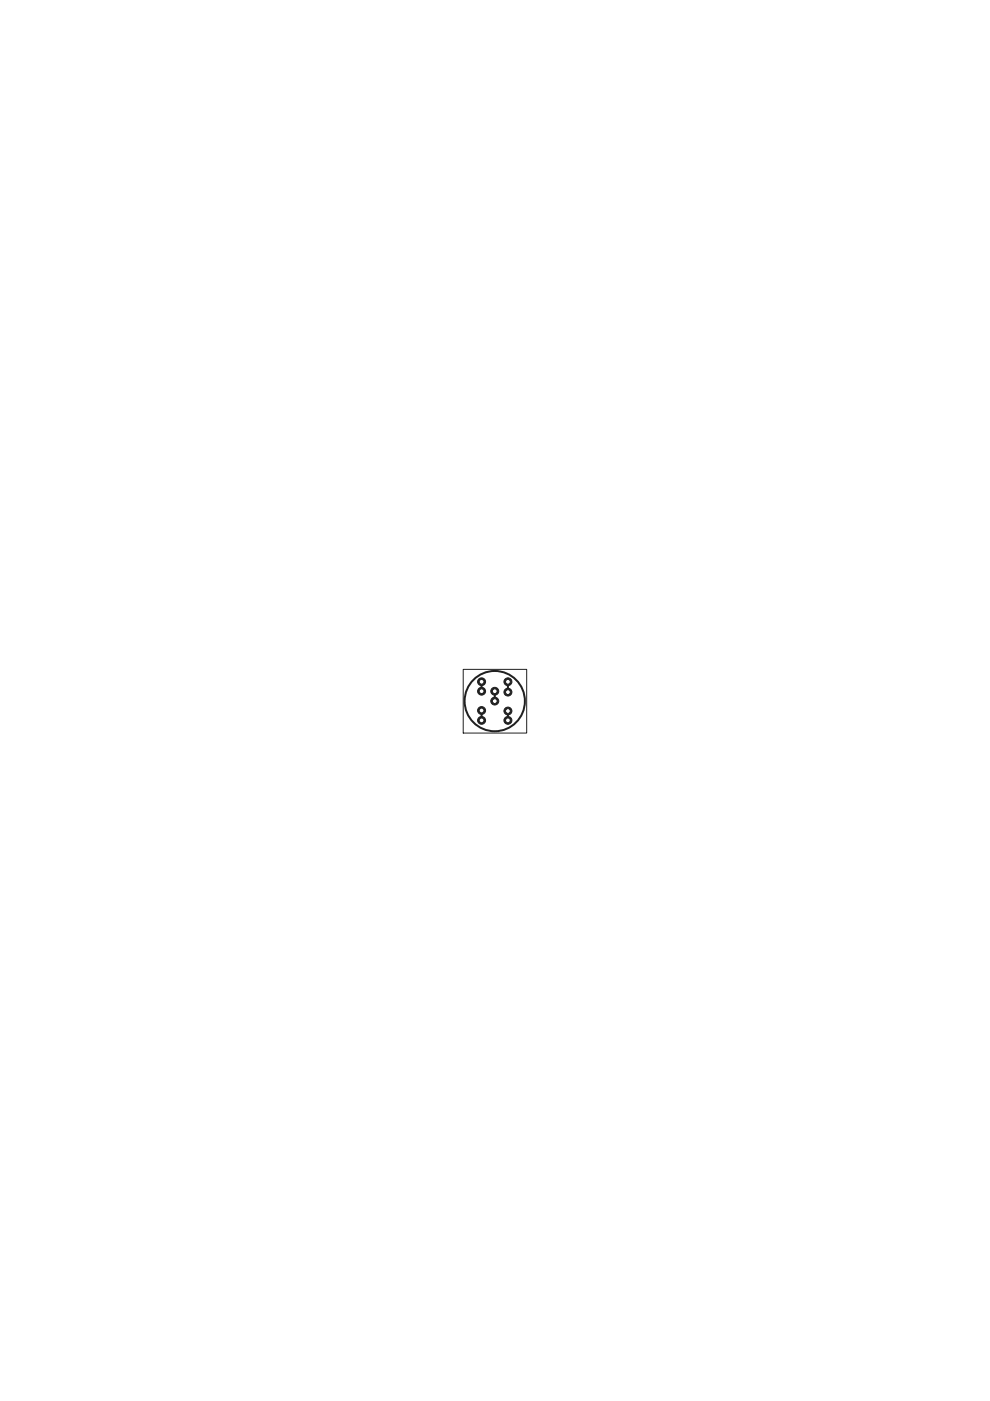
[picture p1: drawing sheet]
<svg xmlns="http://www.w3.org/2000/svg" width="210mm" height="297mm" viewBox="0 0 210 297" stroke-linecap="round" stroke-linejoin="round" font-family="sans-serif">
<path d="M102.1 144.5v2.1M102.1 150.6v2.1M104.9 146.6v2M107.7 144.5v2.2M107.7 150.7v2" fill="none" stroke="#231f20" stroke-width=".42"/>
<circle cx="107.7" cy="144.5" r=".84" fill="#231f20"/>
<circle cx="107.7" cy="144.5" r=".84" fill="none" stroke="#231f20" stroke-width=".21"/>
<circle cx="107.7" cy="144.5" r=".51" fill="#fff"/>
<circle cx="107.7" cy="144.5" r=".51" fill="none" stroke="#231f20" stroke-width=".21"/>
<circle cx="102.2" cy="152.7" r=".84" fill="#231f20"/>
<circle cx="102.2" cy="152.7" r=".84" fill="none" stroke="#231f20" stroke-width=".21"/>
<circle cx="102.1" cy="152.7" r=".51" fill="#fff"/>
<circle cx="102.1" cy="152.7" r=".51" fill="none" stroke="#231f20" stroke-width=".21"/>
<circle cx="107.7" cy="152.7" r=".84" fill="#231f20"/>
<circle cx="107.7" cy="152.7" r=".84" fill="none" stroke="#231f20" stroke-width=".21"/>
<circle cx="107.7" cy="152.7" r=".51" fill="#fff"/>
<circle cx="107.7" cy="152.7" r=".51" fill="none" stroke="#231f20" stroke-width=".21"/>
<circle cx="104.9" cy="148.6" r=".84" fill="#231f20"/>
<circle cx="104.9" cy="148.6" r=".84" fill="none" stroke="#231f20" stroke-width=".21"/>
<circle cx="104.9" cy="148.7" r=".51" fill="#fff"/>
<circle cx="104.9" cy="148.7" r=".51" fill="none" stroke="#231f20" stroke-width=".21"/>
<circle cx="102.2" cy="146.5" r=".84" fill="#231f20"/>
<circle cx="102.2" cy="146.5" r=".84" fill="none" stroke="#231f20" stroke-width=".21"/>
<circle cx="102.1" cy="146.6" r=".51" fill="#fff"/>
<circle cx="102.1" cy="146.6" r=".51" fill="none" stroke="#231f20" stroke-width=".21"/>
<circle cx="107.7" cy="146.7" r=".84" fill="#231f20"/>
<circle cx="107.7" cy="146.7" r=".84" fill="none" stroke="#231f20" stroke-width=".21"/>
<circle cx="107.7" cy="146.7" r=".51" fill="#fff"/>
<circle cx="107.7" cy="146.7" r=".51" fill="none" stroke="#231f20" stroke-width=".21"/>
<circle cx="102.2" cy="150.6" r=".84" fill="#231f20"/>
<circle cx="102.2" cy="150.6" r=".84" fill="none" stroke="#231f20" stroke-width=".21"/>
<circle cx="102.1" cy="150.6" r=".51" fill="#fff"/>
<circle cx="102.1" cy="150.6" r=".51" fill="none" stroke="#231f20" stroke-width=".21"/>
<circle cx="107.7" cy="150.7" r=".84" fill="#231f20"/>
<circle cx="107.7" cy="150.7" r=".84" fill="none" stroke="#231f20" stroke-width=".21"/>
<circle cx="107.7" cy="150.7" r=".51" fill="#fff"/>
<circle cx="107.7" cy="150.7" r=".51" fill="none" stroke="#231f20" stroke-width=".21"/>
<circle cx="104.9" cy="146.5" r=".84" fill="#231f20"/>
<circle cx="104.9" cy="146.5" r=".84" fill="none" stroke="#231f20" stroke-width=".21"/>
<circle cx="104.9" cy="146.6" r=".51" fill="#fff"/>
<circle cx="104.9" cy="146.6" r=".51" fill="none" stroke="#231f20" stroke-width=".21"/>
<circle cx="102.2" cy="144.5" r=".84" fill="#231f20"/>
<circle cx="102.2" cy="144.5" r=".84" fill="none" stroke="#231f20" stroke-width=".21"/>
<circle cx="102.1" cy="144.5" r=".51" fill="#fff"/>
<g fill="none" stroke="#231f20" stroke-width=".21">
<path d="M98.2 141.9h13.5v13.5h-13.5z"/>
<circle cx="102.1" cy="144.5" r=".51"/>
</g>
<circle cx="104.9" cy="148.7" r="6.4" fill="none" stroke="#231f20" stroke-width=".42"/>
</svg>
